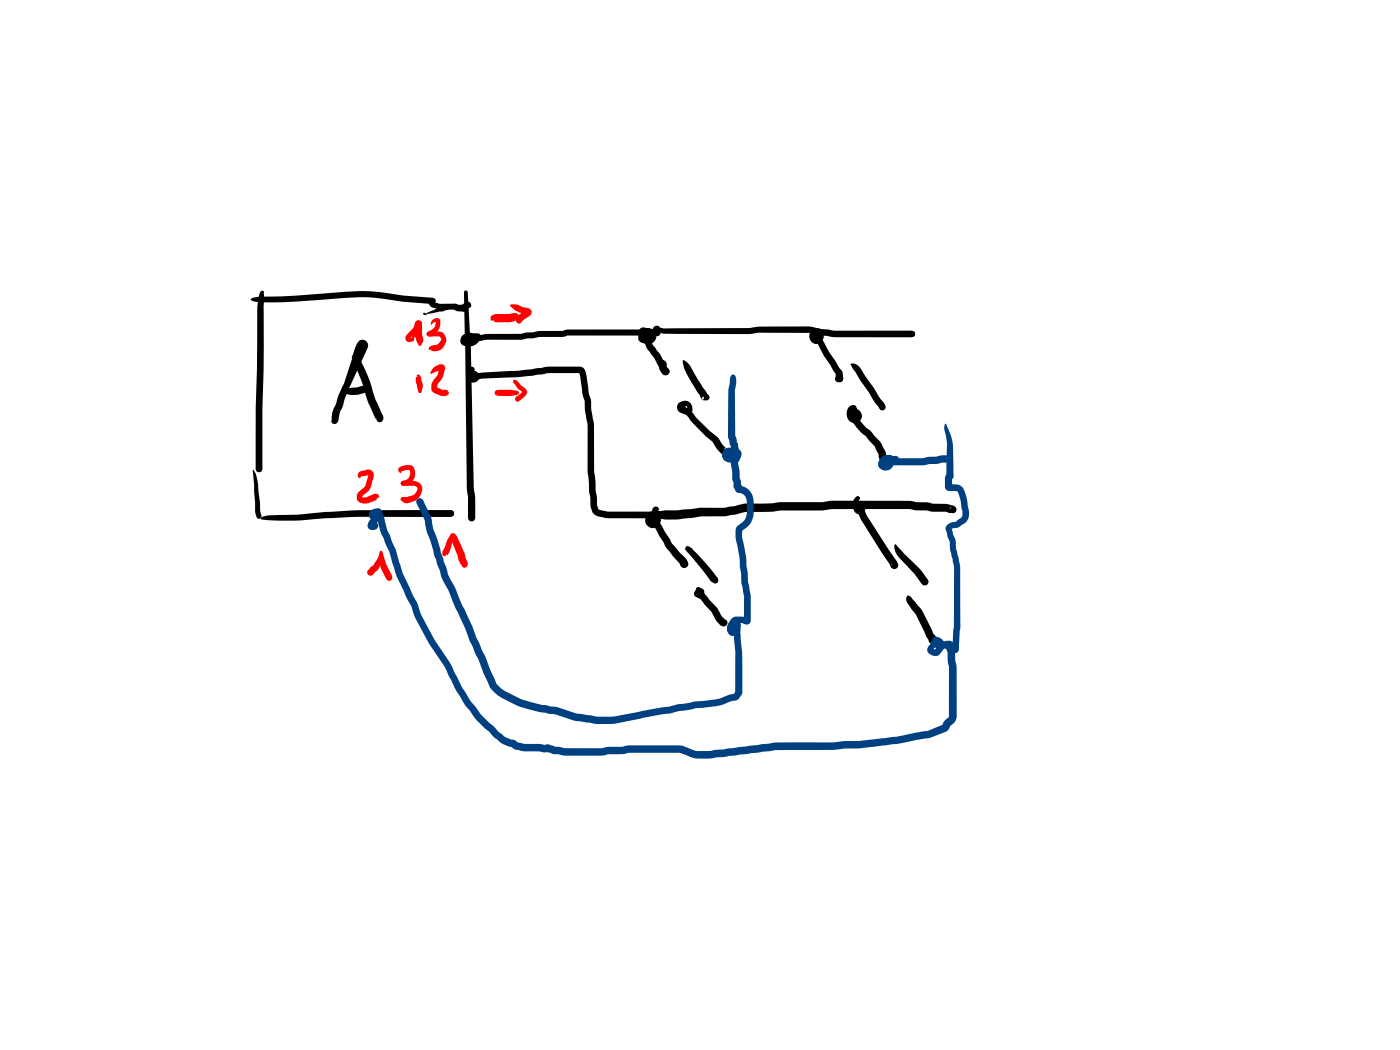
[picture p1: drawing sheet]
<svg xmlns="http://www.w3.org/2000/svg" width="285mm" height="214mm" viewBox="0 0 285 214" stroke-linecap="round" stroke-linejoin="round" font-family="sans-serif">
<g fill="#000">
<path d="M53.2 59.3h.4v.3l-.4 .1zM53.3 59.3h.3v.5l-.4-.2zM53.1 59.4l.3-.2 .2 .1 .2 .8-.1 15.2-.3 7.8v12.4l-.2 .5-.5 .2-.4-.2-.2-1.1v-11.9l.2-7.7 .1-11.2a13 13 0 0 1 .6-4.6zM94.6 59.2l.3-.1 .2 .1 .1 .3 .6 9.4 .7 30.7a19.5 19.5 0 0 1 .2 6.1 .74 .74 0 0 1-.8 .5 .74 .74 0 0 1-.6-.8v-4l-.3-2-.5-39.9zM51 61a2 2 0 0 1 1.6-.6h1.1a186.7 186.7 0 0 0 17.1-1l4.5-.1 6.8 .9 6.1 .4 .4 .2 .2 .5-.2 .4-.5 .2a71.2 71.2 0 0 1-10.3-1.1l-4.5-.3-8.2 .6a65.3 65.3 0 0 1-13.3 .3l-.5-.2zM70 79.5l1-.4 1.8-.2a2.97 2.97 0 0 1 2.6-.3l.2 .5-.2 .5-.5 .2a7.1 7.1 0 0 1-4.6 .4l-.6-.2zM72.6 70l.3 2.4 .1 .3v-.3l.1 .3a42.7 42.7 0 0 1 3.4 8.8l1.6 3.5a.81 .81 0 0 1-.4 .8 .81 .81 0 0 1-.9 0l-.1-.7-.1 .3-1.7-3.6a44.8 44.8 0 0 0-3.2-8.8l-.1-.4zM73.1 69.4a1.17 1.17 0 0 1 1.4 0 1.17 1.17 0 0 1 .4 1.4l-4 8.6-.7 1.7-.3 1.2a10.1 10.1 0 0 0-1.1 3.6l-.5 .4-.7-.2-.2-.4 .2-.4 .4-.2-.5 .3v-.6a7.5 7.5 0 0 1 1-2.8l.4-1.4 1.2-2.6 2.6-8.1zM86.6 63.8l2.4-1.1 1-.1 1.3-.6 .5 .1 .1 .3-.1 .4-.5 .2-1.1 .4-3.5 .6zM86.2 63.7h.3l.5 .5-.7-.1zM87.4 61.4l.2-.1 .8 .3 1.1 .3 3.2-.1 .9 .3a1.43 1.43 0 0 1 1.6 .3 .74 .74 0 0 1-.6 1.1l-1.5-.1-.6-.4h-1.6a5.6 5.6 0 0 1-3.4-.8l-.3-.5zM87.4 61.4l.2-.1 1 .6-.7 .2-.5-.2-.2-.2z"/>
<path d="M94.5 61.7l.2-.2a.73 .73 0 0 1 1.1 .2l.1 .5-.1 .4-.5 .2-.4-.2 .4 .3 .3-.1-.5 .5a.74 .74 0 0 1-1.1 0 .74 .74 0 0 1 0-1.1zM94.1 68.3l.2-.1a.93 .93 0 0 1 1.2-.3 .93 .93 0 0 1 .4 1.2 .92 .92 0 0 1-1 .6l-.4-.1-.2-.4 .2-.4 .6-.2-.2 .3v-.5l.2 .4 .2 .1-.4 .2-.1 .4v-.2a1.72 1.72 0 0 0 2.2-.9l.2 .3-.7 .1-1.1 .3 .2-.3-.1-.4 1 .2h-.1l.5-.3 1.8-.3h7.3l1.3-.3h1a24.8 24.8 0 0 1 6.3-.3l1-.3h15.9l2.2-.1a.73 .73 0 0 1 .8 .7 .73 .73 0 0 1-.8 .7l-2.2-.1h-15.9l-1 .3h-4.8l-3.8 .6h-7.1l-1.8 .2h.1a1.75 1.75 0 0 1-2.6-.7 .69 .69 0 0 1 .9-.6l1.2-.2a.88 .88 0 0 1 1.2 .7 2.44 2.44 0 0 1-4.1 1.3v-.8zM94.9 61.7l.4-.2 .5 .2 .1 .5a.6 .6 0 0 1-1 .1l.2-.4-.4 .2zM94.9 68a1.02 1.02 0 0 1 1.6 .2l-.1 .3-.4 .1v-.3l.1 .5h-.5h.1l-.1 .2a.76 .76 0 0 1-1.1 .6l-.1-.7zM95.3 75a.68 .68 0 0 1 .9-.3 .68 .68 0 0 1 .3 .9l-.2 .2-.3-.5 .1 .2-.1 .4 .1 .9h.4l.1-.2-.3-.3-.6 .1 .3-.1v.2h-.3l.3-.4 9.6-.6 2.9-.4a23.9 23.9 0 0 1 6.4-.5h2.9a1.32 1.32 0 0 1 1.5 1.3l.5 4 .5 1.5 .1 2 .3 1.9a8.7 8.7 0 0 1 .2 3.3l.1 7.4 .3 2.2v1.8l.2 1.2 .1 1.7 .2 .9v-.2l.6 .3a9.3 9.3 0 0 0 3.6 .3h7.7l1.8-.3h2.5l4.3-.5h5.2l2.2-.4a10.3 10.3 0 0 1 4.8-.5h2.7l1.6-.3h8.6l2-.3 15.7 .1 1.7 .3h2.2l1.1 .3h2.7l.8 .3a.89 .89 0 0 1 1 .4 .89 .89 0 0 1-.2 1.1l-.6 .1-.8-.3-.1-.2 .1-.3 .7-.3v-.1a.59 .59 0 0 0-.4 .6 .59 .59 0 0 0 .5 .6l-1.3-.3h-2.4l-1.5-.3a7.2 7.2 0 0 1-3-.2h-16.2l-1.9 .2h-8.7a17.2 17.2 0 0 1-5 .3h-2l-2 .6-2.2 .3-5 .1-4.7 .6h-2.4l-1.8-.3h-7.7a10.9 10.9 0 0 1-3.9-.3 1.7 1.7 0 0 1-1.6-1.3l-.3-1v-1.6l-.3-1.2v-1.7l-.3-2.4v-7.4a10.5 10.5 0 0 0-.2-3.6l-.3-1.5-.1-1.9-.4-1.6-.5-3.3-.2-.8 .1 .1h-3.1a28.1 28.1 0 0 0-6.8 .5l-2.4 .3-7.4 .3-1.4 .2a1.35 1.35 0 0 1-1.5-.1 1.35 1.35 0 0 1-.4-1.4 1 1 0 0 1 1.7 .3 1 1 0 0 1-1.2 1.3 1.08 1.08 0 0 1-.5-1.4 1.08 1.08 0 0 1 1.4-.6 1.28 1.28 0 0 1 1.1 1.8 1.28 1.28 0 0 1-2 .5 2.14 2.14 0 0 1-.2-2.7zM130.3 66.9a.99 .99 0 0 1 1.1-.1l1.2 .1a1.57 1.57 0 0 1 .5 2.8 2.37 2.37 0 0 1-3.1-.5 1.58 1.58 0 0 1 .7-1.5 1.58 1.58 0 0 1 1.8 0 .99 .99 0 0 1 .1 1.1 .99 .99 0 0 1-1 .6l-.2-.2-.1-.5 .7-1.1 .2 1.1a.38 .38 0 0 0-.2-.4 .38 .38 0 0 0-.4 .1l.1-.1 .1 .2-.7 .3-.1-.1 .9 .2 .5-.1a.64 .64 0 0 0 .2-.9l-1.6-.1 .2-.1-.1 .3v-.2l1.2 .2-.2 .3-.1-.4-.6 .1 .3-.4v.2l.6 .8 .6 1.6 1.4 1.8 .9 1.6-.4-.2a.77 .77 0 0 1 .9 1 .77 .77 0 0 1-1.3 .4l-.4-.4-.8-1.5-1.5-1.9-1.1-2.8a1.02 1.02 0 0 1 .4-1.3 1.43 1.43 0 0 1 2.1 1.1 .98 .98 0 0 1-.3 1 .98 .98 0 0 1-1 .2 1.43 1.43 0 0 1-1.8-1.6zM133.2 66.6a.88 .88 0 0 1 1.1-.1 .88 .88 0 0 1 .2 1.1 .81 .81 0 0 1-.9 .8 .81 .81 0 0 1-.6-1zM133.2 66.6l.5-.3a.65 .65 0 0 0 1 .5l.4 .1 17.5-.1 2.1-.3h10l5.3 .8h15.7l.5 .3 .1 .4-.2 .5-.4 .2h-15.7l-2.7-.4-2.6-.5-10-.1-2.1 .3-17.6-.1a.51 .51 0 0 1-.6-.5l-.4 .1-.2 .3a.72 .72 0 0 1-.8-.4 .72 .72 0 0 1 .2-.8zM135.1 74.9h.4l.8 .4a.82 .82 0 0 1-.8 1.1l-.5-.1-.3-.4zM134.4 73.6a.92 .92 0 0 1 1 0 .92 .92 0 0 1 .4 1l.1 .2a.87 .87 0 0 1 0 1.5 .87 .87 0 0 1-1.3-.5 1.99 1.99 0 0 1-.2-2.2zM139 73.3l.6 .2 .7 .7 3.8 6.2-.5-.3a.74 .74 0 0 1 .8 1 .74 .74 0 0 1-1.2 .2l.1-.5a.35 .35 0 0 0-.4 .3 .35 .35 0 0 0 .3 .4l.3 .1a1.21 1.21 0 0 1-1-1.1l-1.3-2.1a10.1 10.1 0 0 1-2.2-5.1zM165.8 67.9l.4-.2 .3 .1a8.6 8.6 0 0 1 1.8 2.9l3.3 5.2a1.85 1.85 0 0 1-.1 1.7 .8 .8 0 0 1-.9 .2 .8 .8 0 0 1-.5-.7l.1-1.1 .1 .3-2.6-3.9-2-3.8-.1-.3z"/>
<path d="M165.1 67.4a1.68 1.68 0 0 1 2.6 1.1 1.5 1.5 0 0 1-1.4 1.5 1.5 1.5 0 0 1-1.6-1.3 1.5 1.5 0 0 1 1.2-1.7l1-.2-.7 .7a.86 .86 0 0 0 0 1.4l.4-.3a.22 .22 0 0 0 .1-.2 .22 .22 0 0 0-.2-.2h-.8l.3-.1-.1-.3 .7 .1 .2 .4-.2 .4-.4 .2a1.02 1.02 0 0 1-1-.4 1.02 1.02 0 0 1-.1-1.1zM170.5 76.3a.75 .75 0 0 1 1.1 .5 .75 .75 0 0 1-.7 .9l-.3 .1-.4-.2-.2-.4zM173.2 74.1a2.03 2.03 0 0 1 2.3 1.3l3.7 5.8 .9 1 .2 .7-.2 .5-.4 .2-.6-.4-4-5.8zM184.6 67.9l1.1-.5 .4 .2 .2 .4-.1 .4-.3 .2h-1l-.3-.2-.1-.3zM51.6 95.7a8.6 8.6 0 0 1 1.1 4.6l.2 2 .1 1.8 .3 1-.2 .4-.4 .2-.3-.1a4.8 4.8 0 0 1-.5-3.2l-.5-6.6zM52.5 93.6h.5l.4 1.9-.2 .5-.5 .2-.4-.2-.2-.5zM67.8 83.8h.3l.2 1.6 .1 .1v-.3l.2 .5-.1 .4-.5 .2-.3-.1-.2-.3zM76.7 84.8l.2-.1 .5 .3-.1-.3 .4 .2 .2 .4-.2 .5-.5 .1a1.11 1.11 0 0 1-.5-1.1zM138.6 82.2l.4-.1 .5 .3-.1 .9-.9-.4zM138.2 82.1a1.62 1.62 0 0 1 2.2-.2 1.62 1.62 0 0 1 .2 2.3l-.8 .2a1.1 1.1 0 0 1-1.3-1.2l.1-1 .4-.1 .4 .1 .2 1.1-.1-.1h.7l-.3 .2v-.5l-.2-.3-.7 .2v.2l-.1-.1a3.1 3.1 0 0 1 2.7 1.9l3 3 1.6 1.3 .9 1.5 .8 .7-.3-.1-.3 .3 .4-.1 .4 .1 .2 .5a.84 .84 0 0 1-.7 .7l-.4-.1a5.3 5.3 0 0 1-2.1-2.5v-.1a23.3 23.3 0 0 1-4.7-4.6l-.5-.7-.7-.6a1.19 1.19 0 0 1-1.3-.7 1.19 1.19 0 0 1 .3-1.3zM147.3 91.6a.73 .73 0 0 1 1 .3l-.2 .5-.4 .2-.4-.2-.2-.3 .3 .2-.2-.5zM172.9 82.8a.8 .8 0 0 1 .9-.4 .8 .8 0 0 1 .6 .9l-.1 .3-.5 .3v.5l-.4-.6 .5-.5-.3 .1 .2 .1-.2 .4 .1 .6 .2 .3 .4-.1-.2-.2-.6-.4 .5 .1 .3-.1v.5a10.1 10.1 0 0 0 2.4 2.7l.6 .5 2.1 2.4 .9 1.7 .1 .9a.62 .62 0 0 0-.4-.4 .62 .62 0 0 0-.7 .2 .76 .76 0 0 1 1.1 .2 .76 .76 0 0 1-.2 1.1 .76 .76 0 0 1-1.1-.3l-.2-1.1-.8-1.6-1.8-2.1-.5-.3a11.5 11.5 0 0 1-2.8-3.3 1.49 1.49 0 0 1 .9-2.3l.5 .3a1.51 1.51 0 0 1 1 1.8 1.51 1.51 0 0 1-1.7 1.1 1.51 1.51 0 0 1-1.3-1.6l.1-.9z"/>
<path d="M179.2 92.6l.5-.2 .4 .1 .4 .3 .1 .3a.73 .73 0 0 1-.7 .8l-.5-.2-.3-.4v-.3zM53.2 105.4l1.5-.5a93.6 93.6 0 0 0 12-.7h.8a285.3 285.3 0 0 1 22.8-.3l1.5-.1 .5 .3 .2 .5-.2 .4-.5 .3-7.7-.1a190.6 190.6 0 0 0-17.4 .3 63.3 63.3 0 0 1-12.6 .4l-1.1-.2zM91.4 104.1l.4-.2 .5 .2 .1 .5-.1 .4-1.1 .2-.3-.1v-.5l.6-.5zM132.1 105.3a1.24 1.24 0 0 1 1.5 0l3.1 5.2 1.6 1.9a5.2 5.2 0 0 1 1.7 2 .84 .84 0 0 1-.3 1.1 .84 .84 0 0 1-1.1-.3l-.3-.5-2.8-3.4-2.8-5 .2 .1-.8-.2-.1-.5zM133.1 103.3a.63 .63 0 0 1 .8 0l.3 .4-.2 .2-.4-.1 .1 .1-.1 1.1h.3l.1-.2h-.2l-.9 .5-.3 .5 .3 .5 .5-.2 .1-.4 .1 .1-.7-.1 .3-.3-.2 .8-.4 .1-.5-.1-.1-.5a1.05 1.05 0 0 1 .5-1.1 1.05 1.05 0 0 1 1.2 .1 1.37 1.37 0 0 1 .9 1.3 1.37 1.37 0 0 1-.9 1.3 1.66 1.66 0 0 1-2.1-.5 1.66 1.66 0 0 1 .2-2.2l.5-.4 1-.3a1 1 0 0 1 1.4 .6 1 1 0 0 1-.8 1.3 1 1 0 0 1-1.1-1.1v-.8zM139 114.1l.3-.2 .3 .2 .5 .7a.83 .83 0 0 1-.8 .8 .83 .83 0 0 1-.8-.8zM139.7 111.3l.3-.1 .3 .1 .2 .4-.1-.4a34.5 34.5 0 0 1 4.9 5.3l.8 1.1 .1 .5-.1 .4-.5 .2-.5-.3v.2l-.4-.4-1.9-2.5-3.1-3.7-.2-.4zM139.7 111.3l.3-.1 .8 .4 .2 .3v.1h-.9h.2l-.3 .1-.3-.1-.2-.3zM145.5 117.7l.5 .1 .2 .4-.1 .4-.3 .1h-.3l-.3-.5 .1-.2 .4-.1zM174.4 101.2l.3-.2 .3 .2a.36 .36 0 0 1-.1 .5 .36 .36 0 0 1-.5-.1l.2-.1h-.3l.1 .2zM174.1 101.3l.4-.3 .5 .2 .1 .2-.1 .3-.3 .2 .2-.1a1.49 1.49 0 0 0-.2 1.5l.3 .1 .4-.3v.3h-.1l-.3 .1-.1 .2h.3l-.4 .3-.1-.6 .2-.4 .4-.2a.99 .99 0 0 1 .6 1.1 .99 .99 0 0 1-1 .8 1.18 1.18 0 0 1-1-1.3 1.18 1.18 0 0 1 1.3-1 .96 .96 0 0 1 1.1 .7 .96 .96 0 0 1-.6 1.1 1.46 1.46 0 0 1-1.7-.2 1.46 1.46 0 0 1-.4-1.6zM174.9 103l.4-.2 .3 .2 .2 .3 .7 1.7 5.9 9.1 .4 .8a.59 .59 0 0 0-.7-.6 .59 .59 0 0 0-.5 .8l.2-.7a.8 .8 0 0 1 1 .4 .8 .8 0 0 1-.5 1.1 .8 .8 0 0 1-1-.6l-.1-.3 .1 .1-6-9.3a4 4 0 0 1-.6-2.3z"/>
<path d="M182.1 111l.2-.2 .2 .1 1.6 1.9a22.2 22.2 0 0 1 4.7 5 .78 .78 0 0 1-.1 1.3 .78 .78 0 0 1-1.2-.4 26.7 26.7 0 0 0-4.3-5.1 3.4 3.4 0 0 1-1.1-2.6zM141.5 120.5l.4-.2a2.56 2.56 0 0 1 2.2 1.4l2.1 2.4a4.3 4.3 0 0 0 1.4 2l-.2-.1 .5 .2a.83 .83 0 0 1-.2 1.2 .83 .83 0 0 1-1.1-.2 6.3 6.3 0 0 1-1.7-2.5l-2.4-2.8-1-.5-.2-.5zM141.8 119.7l.4-.2 .4 .2 .2 .4v1l-.3-.5-.3 .3v-.4l.1 .3 .3 .1-.3 .6-.4 .1-.4-.2-.2-.5 .1-.3a1.07 1.07 0 0 1 1.2-.9 1.07 1.07 0 0 1 .9 1.2 1.07 1.07 0 0 1-1.3 .9 .74 .74 0 0 1-.6-.8l.1-.9zM141.8 119.7l.4-.2 .7 .6-.7 .5-.4-.2-.1-.3zM184.7 121.4l.2-.2 .5 .3 1.1 1.3a9.4 9.4 0 0 1 2.3 3.5l1.3 2.8a1.19 1.19 0 0 1 .1 1.9 .81 .81 0 0 1-1.1-.8l.1 .2-.7-1a22.7 22.7 0 0 0-3.2-5.8v-.1a1.82 1.82 0 0 1-.6-2.1zM189.1 130.3l.4-.2a.39 .39 0 0 1 .6-.3l.2 .3 .4 .2a.82 .82 0 0 1-.8 .8 .82 .82 0 0 1-.8-.8z"/>
<circle cx="185.7" cy="68" r=".65"/>
<circle cx="77.3" cy="85.3" r=".65"/>
<circle cx="91.8" cy="104.5" r=".67"/>
<circle cx="145.7" cy="118.2" r=".6"/>
</g>
<g fill="#000">
<path d="M131.9 67.7h.1z" fill-rule="evenodd"/>
<path d="M132 67.5l.2 .2-.2 .2z" fill-rule="evenodd"/>
</g>
<g fill="#004080">
<path d="M148.9 76.4l.3-.1 .4 .1 .2 .4-.2 .3h-.6z"/>
<path d="M148.9 76.4l.3-.1 .4 .1a3.4 3.4 0 0 1 .2 2.3l-.2 .8 .1 9.3-.1-.1 .6 1.7 .4 2a1.59 1.59 0 0 1-.5 1.7 .92 .92 0 0 1-.9-.3 .92 .92 0 0 1-.1-1l-.3-2 .1 .1-.3-.5-.1-.8v.1l-.3-.9 .1-9.3 .3-2.3z"/>
<path d="M147.4 91.6l.6-.3h.9a1.57 1.57 0 0 1 1.9 1.7 1.14 1.14 0 0 1-1.3 1.1 .76 .76 0 0 1-.3-1l.2-.5 .1 .2-1.2-.1 .2-.1-.2-.2h1l.4-.1 .1 .4-1.2-.3-.1 .4-.1-.2 .4 .1 .4-.2a.44 .44 0 0 0-.2 .4 .44 .44 0 0 0 .4 .4 .77 .77 0 0 1-.7-1.1 .77 .77 0 0 1 1.2-.2 1.05 1.05 0 0 1 .6 1.1 1.05 1.05 0 0 1-.9 .9 1.56 1.56 0 0 1-2.5-.8 1.56 1.56 0 0 1 1.6-2.1l.5 .2a1.61 1.61 0 0 1 1.8 1.1 1.69 1.69 0 0 1-1.7 1.5h-.5a1.36 1.36 0 0 1-1.3-.3 1.36 1.36 0 0 1-.4-1.4z"/>
<path d="M148.7 92.1l.5-.3 .5 .2 .3 .4 .6 3.3v1.7l.3 .7a1.69 1.69 0 0 1-.5 1.6 .87 .87 0 0 1-.9-.3 .87 .87 0 0 1-.1-.9l-.3-.9v-1.6l-.6-3.4z"/>
<path d="M149.6 98.5a1.08 1.08 0 0 1 1.5 .6 .79 .79 0 0 1-.5 1.2 .79 .79 0 0 1-.9-.8v.2a.83 .83 0 0 1-.1-1.2z"/>
<path d="M85 101.7a.73 .73 0 0 1 1.2 .2l1.2 2.7a4.1 4.1 0 0 1 .6 2.2l3.2 10.1 1.6 3 1.3 3.4 2.1 4.2 .8 2.4 1.8 3.8 1 2.7 1.2 2.7 1 1 .9 .7a22.6 22.6 0 0 0 8.1 2.8l2.6 .4 4 1.3a28.8 28.8 0 0 0 7.4 .6l8.7-1.7 2.4-.3 1.9-.5 3.6-.6 4.1-.4 1-.2 1.9-.8 .9-.1-.1 .1 .4-.7-.1 .3v-8.1l-.3-3.5-.2-1.5a1.01 1.01 0 0 1-.3-1.1 1.01 1.01 0 0 1 .9-.7 1.06 1.06 0 0 1 .8 1.8 1.32 1.32 0 0 1-1.4 1.2 1.32 1.32 0 0 1-1.3-1.3 1.32 1.32 0 0 1 1.3-1.4 1.2 1.2 0 0 1 1.2 .3 1.2 1.2 0 0 1 .4 1.2 1.41 1.41 0 0 1-1.7 1.6 1.41 1.41 0 0 1-.9-2.1 2.09 2.09 0 0 1 2.6-1.9l1.3 .3-.4 .2-.2 .3v-4.9l-.6-2.8-.3-5.1-.8-4.4a2.33 2.33 0 0 1 .4-2l.8-.6a2.55 2.55 0 0 0 1.1-2v-2.2a1.71 1.71 0 0 0-1.4-1.9 .89 .89 0 0 1-.8-.4 .89 .89 0 0 1 0-1l.7-.1a3.3 3.3 0 0 1 2.9 3.6 6.4 6.4 0 0 1-.5 3.7l-.6 .9-1.4 1.1 .1-.2v1.4l.8 3.9 .4 5.2 .5 2.8 .1 5.1a1.04 1.04 0 0 1-1.8 .5l-1.2-.1-.4 .7-.1 .7h-.2l.3-.1v.2v-.8l.3 .2h-.6l.2-.1-.1 .4v-.3l-.2 .1 .4-.7 .3 .3 .3-.2 .1-.3 .6 2.3 .3 4.9v6.6l-.2 .9a1.96 1.96 0 0 1-1.9 1.2l-2.5 .9-4.8 .5-3.4 .6-1.9 .5-2.5 .3-9 1.8a32.5 32.5 0 0 1-7.8-.6l-4-1.3-3.2-.5-2.3-.6a15.1 15.1 0 0 1-7.5-4l-.4-.6-1.3-2.8-1-2.8-1.8-3.8-.8-2.3-1.5-3.2a22 22 0 0 1-2.1-4.9l-1.4-2.6-.3-1.5-1.1-2.9-.7-2.8-.8-2-.5-2.3-1.6-3.4v-.3z"/>
<path d="M85 101.7a.73 .73 0 0 1 .8-.2 .73 .73 0 0 1 .4 .7l-.4 .3a.34 .34 0 0 1-.5 .3l-.5-.6z"/>
<path d="M180 93.1a1.21 1.21 0 0 1 1.6-.2l.8-.1 .5 .2 .2 .4-.2 .5a1.66 1.66 0 0 1-1.5 .1l-1.1-.5z"/>
<path d="M179.4 93.2a1.25 1.25 0 0 1 1.7-.3 1.25 1.25 0 0 1 .3 1.7 1.06 1.06 0 0 1-1.6-.3 1.06 1.06 0 0 1 .6-1.5l.1-.1a1.45 1.45 0 0 1 1.7 .5l.4 .2h-1v.2l-.5 .1-.1 .3-.1-.4a.49 .49 0 0 0-.5 .5l-.1-.3h.1l-.3 .7-.1-.2 .3 .1 .3-.1 .2-.6 .2 .4h-.2a.56 .56 0 0 0 .2-.9l.7 .1h6.1l3.8-.6h1.7a.58 .58 0 0 0-.5 .4 .58 .58 0 0 0 .1 .6l-.1-.4a.62 .62 0 0 1 .6-.4 .62 .62 0 0 1 .6 .5 .78 .78 0 0 1-.7 .8h-1.5l-1 .3h-1.6l-1.4 .2h-6.2l-.7-.1a.94 .94 0 0 1-1-1.2 .94 .94 0 0 1 1.3-.6 1.25 1.25 0 0 1 .7 2 1.6 1.6 0 0 1-1.7 1 1.6 1.6 0 0 1-1.4-1.4l.2-.7z"/>
<path d="M192.4 86.4l.1-.2a11.8 11.8 0 0 1 1.6 7v3.7a.73 .73 0 0 1-.7 .8 .73 .73 0 0 1-.7-.8v-1.1a38.5 38.5 0 0 0-.1-7 3.6 3.6 0 0 1-.2-2.4z"/>
<path d="M76.5 103.7l.5-.2 .5 .2 .2 .3 .5 1.4 .6 2.4 .8 2a19.6 19.6 0 0 1 1.9 5.2l.6 1.9 2.9 6 .6 1.8a57.5 57.5 0 0 0 6.2 10.6l1.3 2.6a23.1 23.1 0 0 0 3.8 6.1 18.7 18.7 0 0 0 3.9 4.2l.7 .8 .7 .5a3.7 3.7 0 0 0 1.9 1.1l.7 .1 .7 .6-.2-.1h.4a10.4 10.4 0 0 0 4 .3l1.3 .1a1.08 1.08 0 0 1 1.2 .2h-.2h.6l.5 .3-.2-.1 1 .1 1.1 .2h7.3l.7-.1a10.5 10.5 0 0 1 3.6-.2l1.4-.2h8a7.3 7.3 0 0 1 3.4 .2l2.2 .9h2.8l13.4-1.7h11.7l2.5-.3h2.8l7.7-.9 6.3-1.2 3.1-1.2a2.47 2.47 0 0 1 1.1-1.5l.2-.3v-9.9l-.3-1.5 .1-1.4-.3-1.5 .2 .3 .3 .1-.4-.1a2.75 2.75 0 0 1-3-.4 1.19 1.19 0 0 1 .4-1.6 1.19 1.19 0 0 1 1.6 .4 1.62 1.62 0 0 1 .1 2.2l-.5 .7a1.57 1.57 0 0 1-2.6-.9 2.98 2.98 0 0 1 2-1.9l1.1 .3 2.6 1.1-.4 .1-.2 .4 .3-4.5v-12.4l-.8-3.4-.1-1.7-.4-.9-.1-.7a1.39 1.39 0 0 1-.1-1.5 1.39 1.39 0 0 1 1.3-.8l.6-.1 1.1-.8 .2-.4 .1-.7-.4-2.4-.6-1.7-.2-.2h-.8a1.14 1.14 0 0 1-1.2-.2 1.14 1.14 0 0 1-.4-1.1v-1.1a1.17 1.17 0 0 1 1.3-1.3 .77 .77 0 0 1 .1 1.3v-.2v1.7l-.1-.3-.3-.2h1.5a2.01 2.01 0 0 1 1.6 1.8l.4 1.4 .2 1.4a2.68 2.68 0 0 1-1 3.5l-1 .7-1 .1-.4 .3v-.2l.4 1.3 .4 1 .2 1.9 .4 1.6a13.9 13.9 0 0 1 .4 5.2v9.1l-.3 4.1a.97 .97 0 0 1-.4 1.1 .97 .97 0 0 1-1.3-.2 6.9 6.9 0 0 0-2.6-1.3l-.3 .1-.6 .8-.1-.3 .6 .3h-.2l.7-.8-.1-.4-.3-.2h.3l-.1-.4 .8 .3 .3-.1a1.43 1.43 0 0 1 2.2 .5l.1 .7a5.3 5.3 0 0 1 .3 2.6l.3 1.3v10.2l-.4 .9-.9 .8a2.22 2.22 0 0 1-1.6 1.6 12.5 12.5 0 0 1-5.1 1.3l-4 .8-2.5 .4-5.3 .6-3.5 .1a43.4 43.4 0 0 1-7.9 .2h-5.7l-10.4 1.4-1.7 .1a9.4 9.4 0 0 1-7.1-.9h-10.4l-1.6 .2-3.1 .1a4.7 4.7 0 0 1-2.4 .3h-6.2l-2.4-.4-1.4-.6 .4 .1-.7 .2-1.4-.2a12.5 12.5 0 0 1-4.6-.4l-.8-.6 .1 .1-.6-.1a8.4 8.4 0 0 1-3.4-2.3l-.7-.8a14.8 14.8 0 0 1-4-4.4l-.9-1-1.6-2.7-2.4-4.9-3.3-4.9-2.7-5.1-.5-1.1a6.4 6.4 0 0 0-1.1-2.7l-.8-1.9a18 18 0 0 1-2.1-5 17.3 17.3 0 0 0-1.8-4.9l-.9-2.1-.5-2.3-.6-1.4z"/>
<path d="M75.5 104l.4-.3a1.18 1.18 0 0 1 1.9 .6 1.15 1.15 0 0 1-1.3 .7l.1-.2-.2-.2 .8 .4 .1 .4a.72 .72 0 0 1-.8 .7v.1a1.29 1.29 0 0 1-1.2-.8 1.29 1.29 0 0 1 .2-1.4z"/>
<path d="M76.1 104.9a.74 .74 0 0 1 1.1 .1 .74 .74 0 0 1-.1 1.1l-.8 1-.2-.5-.3-.1 .5-.2a.81 .81 0 0 1 .7 .9 .81 .81 0 0 1-.9 .7 1.02 1.02 0 0 1-1.2-.4 1.02 1.02 0 0 1 .2-1.3l.9-1.1-.1 .3z"/>
<circle cx="76.6" cy="105.4" r=".73"/>
</g>
<g fill="#f00">
<path d="M100 64.4l.3-.3a9.4 9.4 0 0 1 3.5-.2l1.1-.2a.77 .77 0 0 1 .7 .5 .77 .77 0 0 1-.1 .8l-1.6 .6a8.1 8.1 0 0 1-3.3-.1v-.2l-.7-.1v-.7z"/>
<path d="M103.9 62a3.3 3.3 0 0 1 2.5 .5l.4 .1a1.07 1.07 0 0 1 1.3 1.4l-1.8 1.4v-.1l-.2 .4-.4 .2-.5-.2-.2-.5 .1-.5a3.9 3.9 0 0 1 1.8-1.4h.1v.3l.2 .4a5 5 0 0 1-3.4-1.9z"/>
<path d="M100.9 79.6l.6-.1 .4 .8-.9 .2-.3-.5z"/>
<path d="M100.9 79.6l.5-.2 .9-.1a8 8 0 0 1 3.2 .4l.2 .3-.2 .3a12.6 12.6 0 0 1-4.2 .3l-.4-.2-.2-.4z"/>
<path d="M104.6 77.4l.2-.1 .3 .2 .2 .7-.2 .2-.6-.6z"/>
<path d="M104.6 77.4a1.13 1.13 0 0 1 1.2 .8l.7 .5a1.08 1.08 0 0 1 .6 1.8l-1.3 1 .1-.1-.2 .3-.3 .1-.4-.1-.1-.4 .1-.4 1.4-1.2v.2l-1-.8-.4-.6a1.13 1.13 0 0 1-.4-1.1z"/>
<path d="M91.9 108.7a.83 .83 0 0 1 1.1 .4l1.5 3.4 .3 1.2a1.11 1.11 0 0 1-.2 1.9l-.5-.2-.1-.6-.1 .2-.6-1-.1-.8-1.4-3.6-.1-.1h.4l.3-.1-.5 .2-.2-.1-.2-.3z"/>
<path d="M94.1 114.5l.5-.2 .4 .2 .2 .5-.2 .4-.5 .1-.4-.1-.1-.4z"/>
<path d="M94 114.5l.7 .1-.2-.2 .4 .2 .2 .4-.2 .4-.4 .1-.2-.1-.4-.8z"/>
<path d="M91.5 109.3l.5-.5h.4v.2l-.8 3.1-.5 .9-.3-.1-.1 .3a.55 .55 0 0 1-.7-.6l1-2.5z"/>
<path d="M77.4 112.2l.2-.1a1.2 1.2 0 0 1 .5 1.1l.5 1.6 1.1 2.2a.7 .7 0 0 1-.1 1.1 .7 .7 0 0 1-1-.4l-.9-1.8-.1-.7 .1-.1 .3 .2 .3 .9 1.1 1.1a.49 .49 0 0 0-.5 0 .49 .49 0 0 0-.2 .4l-.4-.6a5.7 5.7 0 0 1-1-4.7z"/>
<path d="M77.6 112.4v1.2a3.3 3.3 0 0 1-.9 2.6l-.8 .8-.3 .2-.7-.2-.2-.5 .2-.4 .4-.2-.3 .1 .4-.5 .6-.4z"/>
<path d="M84.7 65.4l.5-.2a.73 .73 0 0 1 .7 .9l-.5 1.5-1.4 1.5a.29 .29 0 0 0 0-.4 .29 .29 0 0 0-.3-.1v.1l.6 .2 .1 .3-.1 .2-.6 .2a.85 .85 0 0 1-1.1-.4 .85 .85 0 0 1 .2-1.1l1.4-1.3z"/>
<path d="M84.7 65.4a.74 .74 0 0 1 .9-.1 .74 .74 0 0 1 .3 .8 8.3 8.3 0 0 0 .3 3.3l-.4 .9-.3 .1-.3-.1a6.5 6.5 0 0 1-.5-4.9z"/>
<path d="M88 65.2a.92 .92 0 0 1 1.2-.4 .92 .92 0 0 1 .4 1.2 2.99 2.99 0 0 1-2.2 2.5l-.4-.1-.2-.4 .2-.4 .3-.1a2.03 2.03 0 0 0 1.5-2.1l.1 .1-.7 .2-.4 .4-.1-.2z"/>
<path d="M87 67.6a2.29 2.29 0 0 1 1.6-.1h.8a1.71 1.71 0 0 1 1.4 2.2l-.4 .8a2.1 2.1 0 0 1-2.6 .8v-.2l-.3 .2a.52 .52 0 0 1-.1-.6 .52 .52 0 0 1 .5-.3l1.2-.3 .7-.9-.3-.7h-.9a2.29 2.29 0 0 1-1.6-.1l-.2-.4z"/>
<path d="M84.9 76.4a.5 .5 0 0 1 .5-.1 .5 .5 0 0 1 .3 .5l.4 1.9-.3 1.2-.3 .2-.3-.2-.1-.2-.5-2.1 .1-.9h.3z"/>
<path d="M88.2 74.9l.5-.3a1.13 1.13 0 0 1 1.9 .2l-.4 1.9-1.1 1.6-.1 .8v-.2l1 .4h.8l.4 .2 .2 .5-.2 .4a3.3 3.3 0 0 1-3-.5 2.14 2.14 0 0 1 .3-2.8l.5-.7 .5-1.5 .4 .4-2.1 .8-.2-.2z"/>
<path d="M73.1 96.2l1-.4a1.29 1.29 0 0 1 2 .7l-.1 .9-.7 2.1-1.5 1.5v.5l-.1-.3 .8 .1 1.8-.8a.81 .81 0 0 1 .9 .5l-.1 .4-.9 .6a3.2 3.2 0 0 1-2.9 .3 1.37 1.37 0 0 1-.3-2.2l1.3-1 .7-2.4-1.3 .3-.1-.1-.4 .5-.4-.5z"/>
<path d="M81.2 95.3a2.79 2.79 0 0 1 2.8-.3 2.51 2.51 0 0 1-1.9 3.9l-.4-.1-.1-.4 .1-.4 .4-.1a1.56 1.56 0 0 0 1.3-2.2l-1.5 .3-.1-.2-.1 .6-.6-.5z"/>
<path d="M81.7 98l.4-.1h2a1.68 1.68 0 0 1 1.7 2.4 2.45 2.45 0 0 1-1.2 1.6l-1.9 .6-.9-.4-.3-.5 .2-.3 .3-.1h.9l1.3-.4 .7-.9a.58 .58 0 0 0-.3-.9l-2.1-.1a.7 .7 0 0 1-.9-.5z"/>
</g>
</svg>
